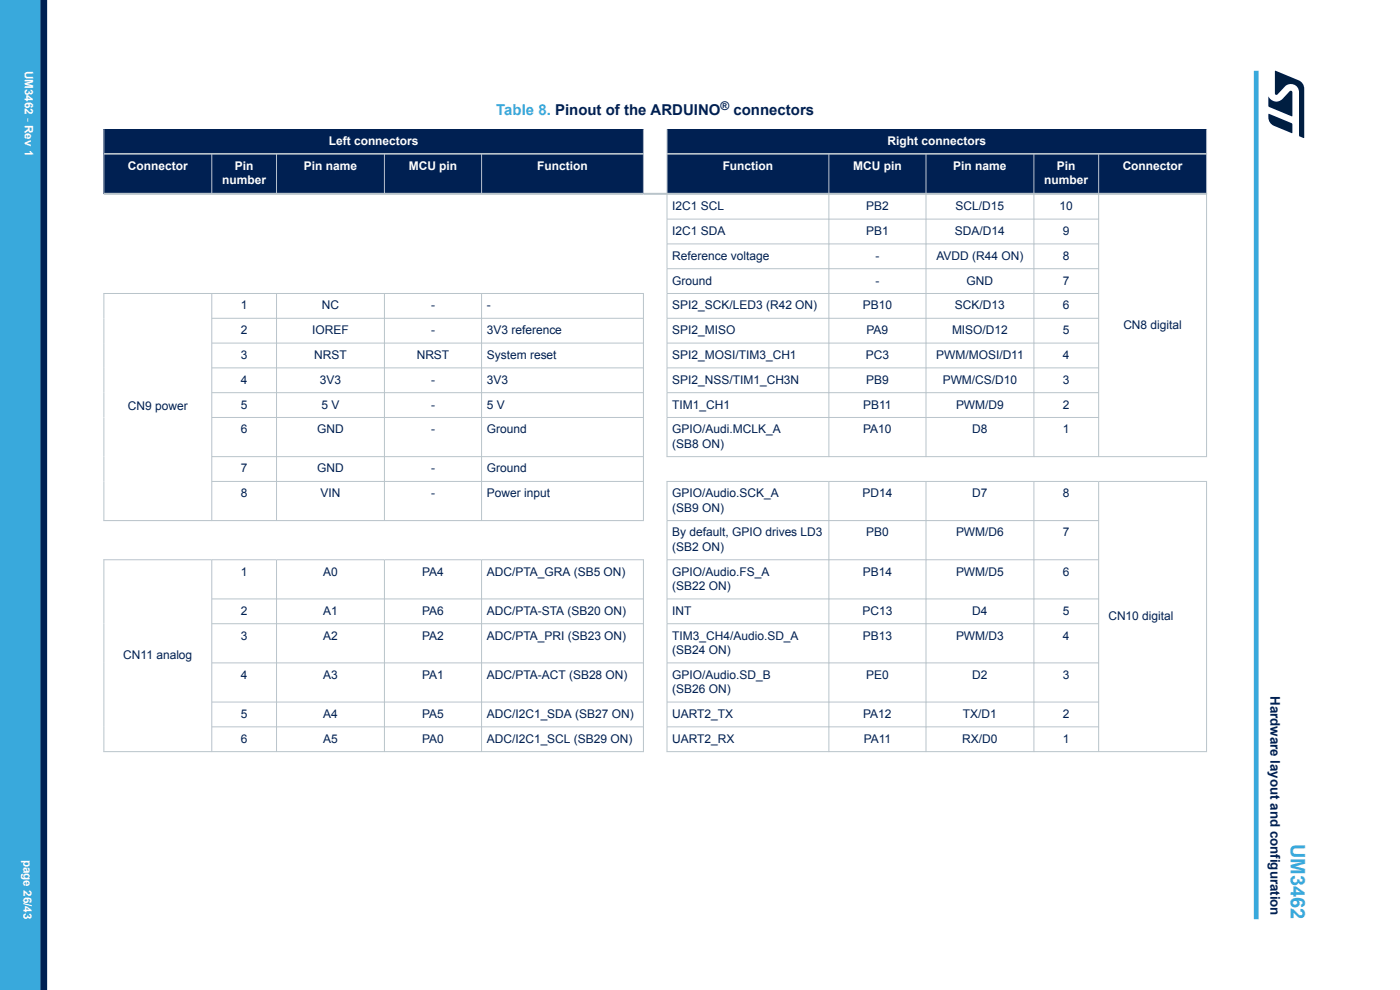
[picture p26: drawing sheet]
<svg xmlns="http://www.w3.org/2000/svg" width="297mm" height="210mm" viewBox="0 0 297 210" stroke-linecap="round" stroke-linejoin="round" font-family="sans-serif">
<defs><g id="words">
<text font-size="4.2" fill="#39a9dc" x="273.8" y="179" transform="rotate(90 273.8 179)">UM3462</text>
<text font-size="3.2" fill="#39a9dc" x="105.3" y="24.4">Table 8. Pinout of the ARDUINO</text>
<text font-size="3.2" fill="#002052" x="155.6" y="24.4">connectors</text>
<text font-size="2.8" fill="#002052" x="269.5" y="147.6" transform="rotate(90 269.5 147.6)">Hardware layout and configuration</text>
<g font-size="2.5" fill="#fff">
<text x="5.3" y="15" transform="rotate(90 5.3 15)">UM3462 - Rev 1</text>
<text x="69.7" y="30.7">Left connectors</text>
<text x="188.3" y="30.7">Right connectors</text>
<text x="27.1" y="36.1">Connector</text>
<text x="47.1" y="39.1">number</text>
<text x="49.8" y="36.1">Pin</text>
<text x="64.5" y="36.1">Pin name</text>
<text x="86.7" y="36.1">MCU pin</text>
<text x="114" y="36.1">Function</text>
<text x="153.3" y="36.1">Function</text>
<text x="181" y="36.1">MCU pin</text>
<text x="202.2" y="36.1">Pin name</text>
<text x="221.5" y="39.1">number</text>
<text x="224.2" y="36.1">Pin</text>
<text x="238.2" y="36.1">Connector</text>
<text x="5" y="182.4" transform="rotate(90 5 182.4)">page 26/43</text>
</g>
<g font-size="2.5" fill="#002052">
<text x="152.8" y="23.4">®</text>
<text x="142.6" y="44.6">I2C1 SCL</text>
<text x="183.7" y="44.6">PB2</text>
<text x="202.7" y="44.6">SCL/D15</text>
<text x="224.8" y="44.6">10</text>
<text x="142.6" y="49.8">I2C1 SDA</text>
<text x="183.7" y="49.8">PB1</text>
<text x="202.6" y="49.8">SDA/D14</text>
<text x="225.5" y="49.8">9</text>
<text x="142.6" y="55.1">Reference voltage</text>
<text x="185.7" y="55.1">-</text>
<text x="198.7" y="55.1">AVDD (R44 ON)</text>
<text x="225.5" y="55.1">8</text>
<text x="51.1" y="65.6">1</text>
<text x="68.3" y="65.6">NC</text>
<text x="91.4" y="65.6">-</text>
<text x="103.3" y="65.6">-</text>
<text x="142.6" y="60.4">Ground</text>
<text x="142.6" y="65.6">SPI2_SCK/LED3 (R42 ON)</text>
<text x="183" y="65.6">PB10</text>
<text x="185.7" y="60.4">-</text>
<text x="202.6" y="65.6">SCK/D13</text>
<text x="205.1" y="60.4">GND</text>
<text x="225.5" y="60.4">7</text>
<text x="225.5" y="65.6">6</text>
<text x="51.1" y="70.9">2</text>
<text x="66.2" y="70.9">IOREF</text>
<text x="91.4" y="70.9">-</text>
<text x="103.3" y="70.9">3V3 reference</text>
<text x="142.6" y="70.9">SPI2_MISO</text>
<text x="183.8" y="70.9">PA9</text>
<text x="202" y="70.9">MISO/D12</text>
<text x="225.5" y="70.9">5</text>
<text x="238.3" y="69.8">CN8 digital</text>
<text x="51.1" y="76.1">3</text>
<text x="66.7" y="76.1">NRST</text>
<text x="88.4" y="76.1">NRST</text>
<text x="103.3" y="76.1">System reset</text>
<text x="142.6" y="76.1">SPI2_MOSI/TIM3_CH1</text>
<text x="183.7" y="76.1">PC3</text>
<text x="198.6" y="76.1">PWM/MOSI/D11</text>
<text x="225.5" y="76.1">4</text>
<text x="51.1" y="81.4">4</text>
<text x="67.8" y="81.4">3V3</text>
<text x="91.4" y="81.4">-</text>
<text x="103.3" y="81.4">3V3</text>
<text x="142.6" y="81.4">SPI2_NSS/TIM1_CH3N</text>
<text x="183.7" y="81.4">PB9</text>
<text x="200" y="81.4">PWM/CS/D10</text>
<text x="225.5" y="81.4">3</text>
<text x="27.1" y="87.1">CN9 power</text>
<text x="51.1" y="86.7">5</text>
<text x="68.2" y="86.7">5 V</text>
<text x="91.4" y="86.7">-</text>
<text x="103.3" y="86.7">5 V</text>
<text x="142.6" y="86.7">TIM1_CH1</text>
<text x="183.1" y="86.7">PB11</text>
<text x="202.8" y="86.7">PWM/D9</text>
<text x="225.5" y="86.7">2</text>
<text x="51.1" y="91.9">6</text>
<text x="67.3" y="91.9">GND</text>
<text x="91.4" y="91.9">-</text>
<text x="103.3" y="91.9">Ground</text>
<text x="142.6" y="91.9">GPIO/Audi.MCLK_A</text>
<text x="142.6" y="95">(SB8 ON)</text>
<text x="183.1" y="91.9">PA10</text>
<text x="206.3" y="91.9">D8</text>
<text x="225.5" y="91.9">1</text>
<text x="51.1" y="100.2">7</text>
<text x="67.3" y="100.2">GND</text>
<text x="91.4" y="100.2">-</text>
<text x="103.3" y="100.2">Ground</text>
<text x="51.1" y="105.5">8</text>
<text x="68" y="105.5">VIN</text>
<text x="91.4" y="105.5">-</text>
<text x="103.3" y="105.5">Power input</text>
<text x="142.6" y="105.5">GPIO/Audio.SCK_A</text>
<text x="183" y="105.5">PD14</text>
<text x="206.3" y="105.5">D7</text>
<text x="225.5" y="105.5">8</text>
<text x="142.6" y="108.5">(SB9 ON)</text>
<text x="142.6" y="113.8">By default, GPIO drives LD3</text>
<text x="183.7" y="113.8">PB0</text>
<text x="202.8" y="113.8">PWM/D6</text>
<text x="225.5" y="113.8">7</text>
<text x="142.6" y="116.8">(SB2 ON)</text>
<text x="51.1" y="122.1">1</text>
<text x="68.6" y="122.1">A0</text>
<text x="89.6" y="122.1">PA4</text>
<text x="103.3" y="122.1">ADC/PTA_GRA (SB5 ON)</text>
<text x="142.6" y="122.1">GPIO/Audio.FS_A</text>
<text x="142.6" y="125.1">(SB22 ON)</text>
<text x="183" y="122.1">PB14</text>
<text x="202.8" y="122.1">PWM/D5</text>
<text x="225.5" y="122.1">6</text>
<text x="51.1" y="130.4">2</text>
<text x="68.6" y="130.4">A1</text>
<text x="89.6" y="130.4">PA6</text>
<text x="103.3" y="130.4">ADC/PTA-STA (SB20 ON)</text>
<text x="142.6" y="130.4">INT</text>
<text x="183" y="130.4">PC13</text>
<text x="206.3" y="130.4">D4</text>
<text x="225.5" y="130.4">5</text>
<text x="235.1" y="131.5">CN10 digital</text>
<text x="51.1" y="135.7">3</text>
<text x="68.6" y="135.7">A2</text>
<text x="89.6" y="135.7">PA2</text>
<text x="103.3" y="135.7">ADC/PTA_PRI (SB23 ON)</text>
<text x="142.6" y="135.7">TIM3_CH4/Audio.SD_A</text>
<text x="183" y="135.7">PB13</text>
<text x="202.8" y="135.7">PWM/D3</text>
<text x="225.5" y="135.7">4</text>
<text x="26.2" y="139.8">CN11 analog</text>
<text x="51.1" y="144">4</text>
<text x="68.6" y="144">A3</text>
<text x="89.6" y="144">PA1</text>
<text x="103.3" y="144">ADC/PTA-ACT (SB28 ON)</text>
<text x="142.6" y="138.7">(SB24 ON)</text>
<text x="142.6" y="144">GPIO/Audio.SD_B</text>
<text x="183.7" y="144">PE0</text>
<text x="206.3" y="144">D2</text>
<text x="225.5" y="144">3</text>
<text x="142.6" y="147">(SB26 ON)</text>
<text x="51.1" y="152.3">5</text>
<text x="68.6" y="152.3">A4</text>
<text x="89.6" y="152.3">PA5</text>
<text x="103.3" y="152.3">ADC/I2C1_SDA (SB27 ON)</text>
<text x="142.6" y="152.3">UART2_TX</text>
<text x="183.1" y="152.3">PA12</text>
<text x="204.3" y="152.3">TX/D1</text>
<text x="225.5" y="152.3">2</text>
<text x="51.1" y="157.5">6</text>
<text x="68.6" y="157.5">A5</text>
<text x="89.6" y="157.5">PA0</text>
<text x="103.3" y="157.5">ADC/I2C1_SCL (SB29 ON)</text>
<text x="142.6" y="157.5">UART2_RX</text>
<text x="183.2" y="157.5">PA11</text>
<text x="204.1" y="157.5">RX/D0</text>
<text x="225.5" y="157.5">1</text>
</g>
</g></defs>
<g fill="#002052">
<path d="M22 27.4h234v13.7h-234z" fill-rule="evenodd"/>
<path d="M22 27.4h234v5.2h-234z" fill-rule="evenodd"/>
<path d="M22 32.6h234v8.5h-234z" fill-rule="evenodd"/>
</g>
<g fill="#fff">
<path d="M136.6 27.4h4.8v5.2h-4.8z" fill-rule="evenodd"/>
<path d="M136.6 32.6h4.8v8.3h-4.8z" fill-rule="evenodd"/>
</g>
<g fill="none" stroke="#b9c4ca" stroke-width=".21">
<path d="M22 27.4v13.7M44.9 32.6v8.5M58.7 32.6v8.5M81.6 32.6v8.5M102.2 32.6v8.5M136.5 27.4v13.7M141.5 27.4v69.6M175.8 32.6v64.4M196.4 32.6v64.4M219.3 32.6v64.4M233.1 32.6v64.4M256 27.4v69.6"/>
<path d="M141.5 46.5h91.7M141.5 51.7h91.7M141.5 57h91.7M21.9 62.3h114.7M22 62.2v48.3M44.9 62.3v48.2M44.9 67.5h91.7M44.9 72.8h91.7M44.9 78h91.7M58.7 62.3v48.2M81.6 62.3v48.2M102.2 62.3v48.2"/>
<path d="M136.5 62.2v48.3M141.5 62.3h91.7M141.5 67.5h91.7M141.5 72.8h91.7M141.5 78h91.7M44.9 96.9h91.7M44.9 83.3h91.7M44.9 88.6h91.7M141.5 83.3h91.7M141.5 88.6h91.7M256.1 96.9h-114.7M21.9 110.4h114.7"/>
<path d="M21.9 118.7h114.7M22 118.6v40.9M44.9 118.7v40.8M44.9 102.1h91.7M58.7 118.7v40.8M81.6 118.7v40.8M102.2 118.7v40.8M136.5 118.6v40.9M141.4 102.1h114.7M141.5 102v57.5M141.5 110.4h91.7M141.5 118.7h91.7"/>
<path d="M175.8 102.1v57.4M196.4 102.1v57.4M219.3 102.1v57.4M233.1 102.1v57.4M256 102v57.5M44.9 127h91.7M44.9 132.3h91.7M141.5 127h91.7M141.5 132.3h91.7M21.9 159.4h114.7M44.9 140.6h91.7M44.9 148.9h91.7"/>
<path d="M44.9 154.2h91.7M141.4 159.4h114.7M141.5 140.6h91.7M141.5 148.9h91.7M141.5 154.2h91.7"/>
</g>
<path d="M22 32.6h114.6M141.5 32.6h114.6" fill="none" stroke="#b9c4ca" stroke-width=".35"/>
<path d="M22 41.1h234.1" fill="none" stroke="#b9c4ca" stroke-width=".42"/>
<path d="M266.5 15v180" fill="none" stroke="#39a9dc" stroke-width="1"/>
<g fill="#39a9dc">
<path d="M0 0h8.6v210h-8.6z" fill-rule="evenodd"/>
<path d="M0 0h7.5v210h-7.5z" fill-rule="evenodd"/>
</g>
<path d="M9.3 0v210" fill="none" stroke="#002052" stroke-width="1.4"/>
<g fill="#001e41">
<path d="M270.5 15l5 2.1a1.91 1.91 0 0 1 1.2 1.7l-.1 10.5-1-.5v-9.2a1.74 1.74 0 0 0-1-1.6 1.74 1.74 0 0 0-2 .3l-1.6 1.7-.2 .1-.3-.1z"/>
<path d="M269.1 24.2l4.9 1.9 .2 .3v1.7l-.2 .1-3.8-1.5a1.92 1.92 0 0 1-1.1-1.8z"/>
<path d="M269.1 20.5a1.85 1.85 0 0 0 2.9 .5l1.6-1.6 .2-.2 .3 .2v5.3l-5-2.1z"/>
</g>
<use href="#words"/>
</svg>
